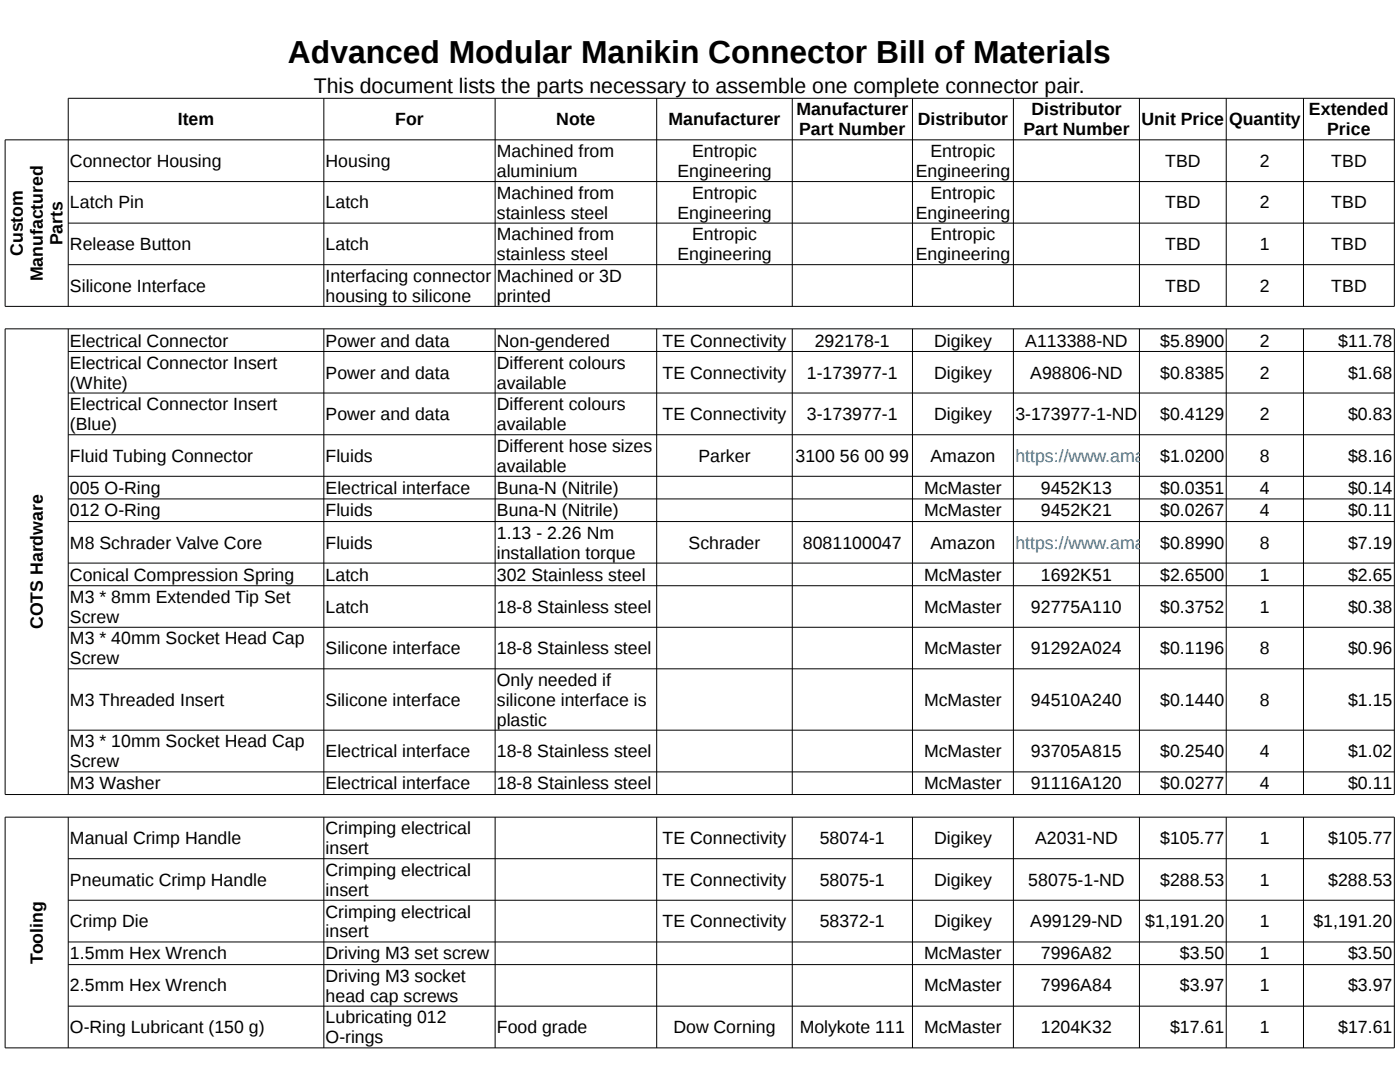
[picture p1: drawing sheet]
<svg xmlns="http://www.w3.org/2000/svg" width="279mm" height="216mm" viewBox="0 0 279 216" stroke-linecap="round" stroke-linejoin="round" font-family="sans-serif">
<defs><g id="words">
<text font-size="6.3" x="57.5" y="12.7">Advanced Modular Manikin Connector Bill of Materials</text>
<text font-size="4.2" x="62.7" y="18.5">This document lists the parts necessary to assemble one complete connector pair.</text>
<g font-size="3.5">
<text x="158.9" y="23">Manufacturer</text>
<text x="205.8" y="23">Distributor</text>
<text x="261.2" y="23">Extended</text>
<text x="35.5" y="25">Item</text>
<text x="78.9" y="25">For</text>
<text x="111" y="25">Note</text>
<text x="133.4" y="25">Manufacturer</text>
<text x="159.5" y="27">Part Number</text>
<text x="183.2" y="25">Distributor</text>
<text x="204.3" y="27">Part Number</text>
<text x="227.8" y="25">Unit Price</text>
<text x="245.3" y="25">Quantity</text>
<text x="264.9" y="27">Price</text>
<text x="14" y="33.3">Connector Housing</text>
<text x="65" y="33.3">Housing</text>
<text x="99.2" y="31.4">Machined from</text>
<text x="99.2" y="35.3">aluminium</text>
<text x="135.2" y="35.3">Engineering</text>
<text x="138.1" y="31.4">Entropic</text>
<text x="182.8" y="35.3">Engineering</text>
<text x="185.7" y="31.4">Entropic</text>
<text x="232.5" y="33.3">TBD</text>
<text x="251.5" y="33.3">2</text>
<text x="265.7" y="33.3">TBD</text>
<text x="14" y="41.6">Latch Pin</text>
<text x="65" y="41.6">Latch</text>
<text x="99.2" y="39.7">Machined from</text>
<text x="138.1" y="39.7">Entropic</text>
<text x="185.7" y="39.7">Entropic</text>
<text x="232.5" y="41.6">TBD</text>
<text x="251.5" y="41.6">2</text>
<text x="265.7" y="41.6">TBD</text>
<text x="99.2" y="43.6">stainless steel</text>
<text x="99.2" y="47.9">Machined from</text>
<text x="135.2" y="43.6">Engineering</text>
<text x="138.1" y="47.9">Entropic</text>
<text x="182.8" y="43.6">Engineering</text>
<text x="185.7" y="47.9">Entropic</text>
<text x="4.6" y="51.1" transform="rotate(-90 4.6 51.1)">Custom</text>
<text x="12.5" y="49" transform="rotate(-90 12.5 49)">Parts</text>
<text x="14" y="49.9">Release Button</text>
<text x="65" y="49.9">Latch</text>
<text x="99.2" y="51.9">stainless steel</text>
<text x="135.2" y="51.9">Engineering</text>
<text x="182.8" y="51.9">Engineering</text>
<text x="232.5" y="49.9">TBD</text>
<text x="251.5" y="49.9">1</text>
<text x="265.7" y="49.9">TBD</text>
<text x="8.5" y="56.1" transform="rotate(-90 8.5 56.1)">Manufactured</text>
<text x="14" y="58.2">Silicone Interface</text>
<text x="65" y="56.3">Interfacing connector</text>
<text x="99.2" y="56.3">Machined or 3D</text>
<text x="232.5" y="58.2">TBD</text>
<text x="251.5" y="58.2">2</text>
<text x="265.7" y="58.2">TBD</text>
<text x="65" y="60.2">housing to silicone</text>
<text x="99.2" y="60.2">printed</text>
<text x="14" y="69.1">Electrical Connector</text>
<text x="65" y="69.1">Power and data</text>
<text x="99.2" y="69.1">Non-gendered</text>
<text x="132.2" y="69.1">TE Connectivity</text>
<text x="162.6" y="69.1">292178-1</text>
<text x="186.4" y="69.1">Digikey</text>
<text x="204.6" y="69.1">A113388-ND</text>
<text x="231.5" y="69.1">$5.8900</text>
<text x="251.5" y="69.1">2</text>
<text x="267.1" y="69.1">$11.78</text>
<text x="14" y="73.6">Electrical Connector Insert</text>
<text x="14" y="77.5">(White)</text>
<text x="65" y="75.5">Power and data</text>
<text x="99.2" y="73.6">Different colours</text>
<text x="99.2" y="77.5">available</text>
<text x="132.2" y="75.5">TE Connectivity</text>
<text x="161" y="75.5">1-173977-1</text>
<text x="186.4" y="75.5">Digikey</text>
<text x="205.6" y="75.5">A98806-ND</text>
<text x="231.5" y="75.5">$0.8385</text>
<text x="251.5" y="75.5">2</text>
<text x="269" y="75.5">$1.68</text>
<text x="14" y="81.9">Electrical Connector Insert</text>
<text x="65" y="83.8">Power and data</text>
<text x="99.2" y="81.9">Different colours</text>
<text x="132.2" y="83.8">TE Connectivity</text>
<text x="161" y="83.8">3-173977-1</text>
<text x="186.4" y="83.8">Digikey</text>
<text x="202.6" y="83.8">3-173977-1-ND</text>
<text x="231.5" y="83.8">$0.4129</text>
<text x="251.5" y="83.8">2</text>
<text x="269" y="83.8">$0.83</text>
<text x="14" y="85.8">(Blue)</text>
<text x="99.2" y="85.8">available</text>
<text x="14" y="92.1">Fluid Tubing Connector</text>
<text x="65" y="92.1">Fluids</text>
<text x="99.2" y="90.2">Different hose sizes</text>
<text x="99.2" y="94.1">available</text>
<text x="139.4" y="92.1">Parker</text>
<text x="158.7" y="92.1">3100 56 00 99</text>
<text x="185.7" y="92.1">Amazon</text>
<text x="231.5" y="92.1">$1.0200</text>
<text x="251.5" y="92.1">8</text>
<text x="269" y="92.1">$8.16</text>
<text x="14" y="98.5">005 O-Ring</text>
<text x="65" y="98.5">Electrical interface</text>
<text x="99.2" y="98.5">Buna-N (Nitrile)</text>
<text x="184.4" y="98.5">McMaster</text>
<text x="207.7" y="98.5">9452K13</text>
<text x="231.5" y="98.5">$0.0351</text>
<text x="251.5" y="98.5">4</text>
<text x="269" y="98.5">$0.14</text>
<text x="14" y="103">012 O-Ring</text>
<text x="65" y="103">Fluids</text>
<text x="99.2" y="103">Buna-N (Nitrile)</text>
<text x="99.2" y="107.5">1.13 - 2.26 Nm</text>
<text x="184.4" y="103">McMaster</text>
<text x="207.7" y="103">9452K21</text>
<text x="231.5" y="103">$0.0267</text>
<text x="251.5" y="103">4</text>
<text x="269" y="103">$0.11</text>
<text x="14" y="109.5">M8 Schrader Valve Core</text>
<text x="65" y="109.5">Fluids</text>
<text x="99.2" y="111.4">installation torque</text>
<text x="137.4" y="109.5">Schrader</text>
<text x="160.2" y="109.5">8081100047</text>
<text x="185.7" y="109.5">Amazon</text>
<text x="231.5" y="109.5">$0.8990</text>
<text x="251.5" y="109.5">8</text>
<text x="269" y="109.5">$7.19</text>
<text x="14" y="115.9">Conical Compression Spring</text>
<text x="65" y="115.9">Latch</text>
<text x="99.2" y="115.9">302 Stainless steel</text>
<text x="184.4" y="115.9">McMaster</text>
<text x="207.7" y="115.9">1692K51</text>
<text x="231.5" y="115.9">$2.6500</text>
<text x="251.5" y="115.9">1</text>
<text x="269" y="115.9">$2.65</text>
<text x="8.5" y="125.6" transform="rotate(-90 8.5 125.6)">COTS Hardware</text>
<text x="14" y="120.3">M3 * 8mm Extended Tip Set</text>
<text x="14" y="124.2">Screw</text>
<text x="65" y="122.3">Latch</text>
<text x="99.2" y="122.3">18-8 Stainless steel</text>
<text x="184.4" y="122.3">McMaster</text>
<text x="205.7" y="122.3">92775A110</text>
<text x="231.5" y="122.3">$0.3752</text>
<text x="251.5" y="122.3">1</text>
<text x="269" y="122.3">$0.38</text>
<text x="14" y="128.6">M3 * 40mm Socket Head Cap</text>
<text x="65" y="130.6">Silicone interface</text>
<text x="99.2" y="130.6">18-8 Stainless steel</text>
<text x="184.4" y="130.6">McMaster</text>
<text x="205.7" y="130.6">91292A024</text>
<text x="231.5" y="130.6">$0.1196</text>
<text x="251.5" y="130.6">8</text>
<text x="269" y="130.6">$0.96</text>
<text x="14" y="132.5">Screw</text>
<text x="99.2" y="136.9">Only needed if</text>
<text x="14" y="140.8">M3 Threaded Insert</text>
<text x="65" y="140.8">Silicone interface</text>
<text x="99.2" y="140.8">silicone interface is</text>
<text x="184.4" y="140.8">McMaster</text>
<text x="205.7" y="140.8">94510A240</text>
<text x="231.5" y="140.8">$0.1440</text>
<text x="251.5" y="140.8">8</text>
<text x="269" y="140.8">$1.15</text>
<text x="14" y="149.1">M3 * 10mm Socket Head Cap</text>
<text x="99.2" y="144.8">plastic</text>
<text x="14" y="153.1">Screw</text>
<text x="65" y="151.1">Electrical interface</text>
<text x="99.2" y="151.1">18-8 Stainless steel</text>
<text x="184.4" y="151.1">McMaster</text>
<text x="205.7" y="151.1">93705A815</text>
<text x="231.5" y="151.1">$0.2540</text>
<text x="251.5" y="151.1">4</text>
<text x="269" y="151.1">$1.02</text>
<text x="14" y="157.5">M3 Washer</text>
<text x="65" y="157.5">Electrical interface</text>
<text x="99.2" y="157.5">18-8 Stainless steel</text>
<text x="184.4" y="157.5">McMaster</text>
<text x="205.7" y="157.5">91116A120</text>
<text x="231.5" y="157.5">$0.0277</text>
<text x="251.5" y="157.5">4</text>
<text x="269" y="157.5">$0.11</text>
<text x="65" y="166.5">Crimping electrical</text>
<text x="14" y="168.5">Manual Crimp Handle</text>
<text x="65" y="170.4">insert</text>
<text x="132.2" y="168.5">TE Connectivity</text>
<text x="163.6" y="168.5">58074-1</text>
<text x="186.4" y="168.5">Digikey</text>
<text x="206.6" y="168.5">A2031-ND</text>
<text x="231.5" y="168.5">$105.77</text>
<text x="251.5" y="168.5">1</text>
<text x="265.1" y="168.5">$105.77</text>
<text x="14" y="176.7">Pneumatic Crimp Handle</text>
<text x="65" y="174.8">Crimping electrical</text>
<text x="65" y="178.7">insert</text>
<text x="132.2" y="176.7">TE Connectivity</text>
<text x="163.6" y="176.7">58075-1</text>
<text x="186.4" y="176.7">Digikey</text>
<text x="205.2" y="176.7">58075-1-ND</text>
<text x="231.5" y="176.7">$288.53</text>
<text x="251.5" y="176.7">1</text>
<text x="265.1" y="176.7">$288.53</text>
<text x="14" y="185">Crimp Die</text>
<text x="65" y="183.1">Crimping electrical</text>
<text x="132.2" y="185">TE Connectivity</text>
<text x="163.6" y="185">58372-1</text>
<text x="186.4" y="185">Digikey</text>
<text x="205.6" y="185">A99129-ND</text>
<text x="228.6" y="185">$1,191.20</text>
<text x="251.5" y="185">1</text>
<text x="262.1" y="185">$1,191.20</text>
<text x="14" y="191.5">1.5mm Hex Wrench</text>
<text x="65" y="191.5">Driving M3 set screw</text>
<text x="65" y="187">insert</text>
<text x="184.4" y="191.5">McMaster</text>
<text x="207.7" y="191.5">7996A82</text>
<text x="235.5" y="191.5">$3.50</text>
<text x="251.5" y="191.5">1</text>
<text x="269" y="191.5">$3.50</text>
<text x="8.5" y="192.3" transform="rotate(-90 8.5 192.3)">Tooling</text>
<text x="14" y="197.8">2.5mm Hex Wrench</text>
<text x="65" y="195.9">Driving M3 socket</text>
<text x="184.4" y="197.8">McMaster</text>
<text x="207.7" y="197.8">7996A84</text>
<text x="235.5" y="197.8">$3.97</text>
<text x="251.5" y="197.8">1</text>
<text x="269" y="197.8">$3.97</text>
<text x="65" y="199.8">head cap screws</text>
<text x="14" y="206.2">O-Ring Lubricant (150 g)</text>
<text x="65" y="204.2">Lubricating 012</text>
<text x="65" y="208.1">O-rings</text>
<text x="99.2" y="206.2">Food grade</text>
<text x="134.4" y="206.2">Dow Corning</text>
<text x="159.6" y="206.2">Molykote 111</text>
<text x="184.4" y="206.2">McMaster</text>
<text x="207.7" y="206.2">1204K32</text>
<text x="233.5" y="206.2">$17.61</text>
<text x="251.5" y="206.2">1</text>
<text x="267.1" y="206.2">$17.61</text>
</g>
<g font-size="3.5" fill="#08c">
<text x="202.6" y="92.1">https://www.amazon.com/Parker-3100-56-00-99-p</text>
<text x="202.6" y="109.5">https://www.amazon.com/Jili-Online-Piece-Conditi</text>
</g>
</g></defs>
<g fill="none" stroke="#000" stroke-width=".2">
<path d="M64.6 19.6v41.5M98.8 19.6v41.5M131.1 19.6v41.5M158.1 19.6v41.5M182.1 19.6v41.5M202.2 19.6v41.5M227.4 19.6v41.5M244.7 19.6v41.5M260.1 19.6v41.5M13.6 36.2h264.7M278.3 27.9h-277.3v33.2h277.3v-41.5h-264.7v41.5M13.6 44.5h264.7"/>
<path d="M13.6 52.8h264.7M1 65.6h277.3v92.9h-277.3zM13.6 70.1h264.7M13.6 78.4h264.7M13.6 65.6v92.9M64.6 65.6v92.9M98.8 65.6v92.9M131.1 65.6v92.9M158.1 65.6v92.9M182.1 65.6v92.9M202.2 65.6v92.9M227.4 65.6v92.9"/>
<path d="M244.7 65.6v92.9M260.1 65.6v92.9M13.6 86.7h264.7M13.6 95h264.7M13.6 99.6h264.7M13.6 104.1h264.7M13.6 112.4h264.7M13.6 116.9h264.7M13.6 125.2h264.7M13.6 133.5h264.7M13.6 145.7h264.7M13.6 154h264.7"/>
<path d="M1 163.1h277.3v46h-277.3zM13.6 171.3h264.7M13.6 179.6h264.7M13.6 163.1v46M64.6 163.1v46M98.8 163.1v46M131.1 163.1v46M158.1 163.1v46M182.1 163.1v46M202.2 163.1v46M227.4 163.1v46M244.7 163.1v46"/>
<path d="M260.1 163.1v46M13.6 188h264.7M13.6 192.5h264.7M13.6 200.8h264.7"/>
</g>
<use href="#words"/>
</svg>
